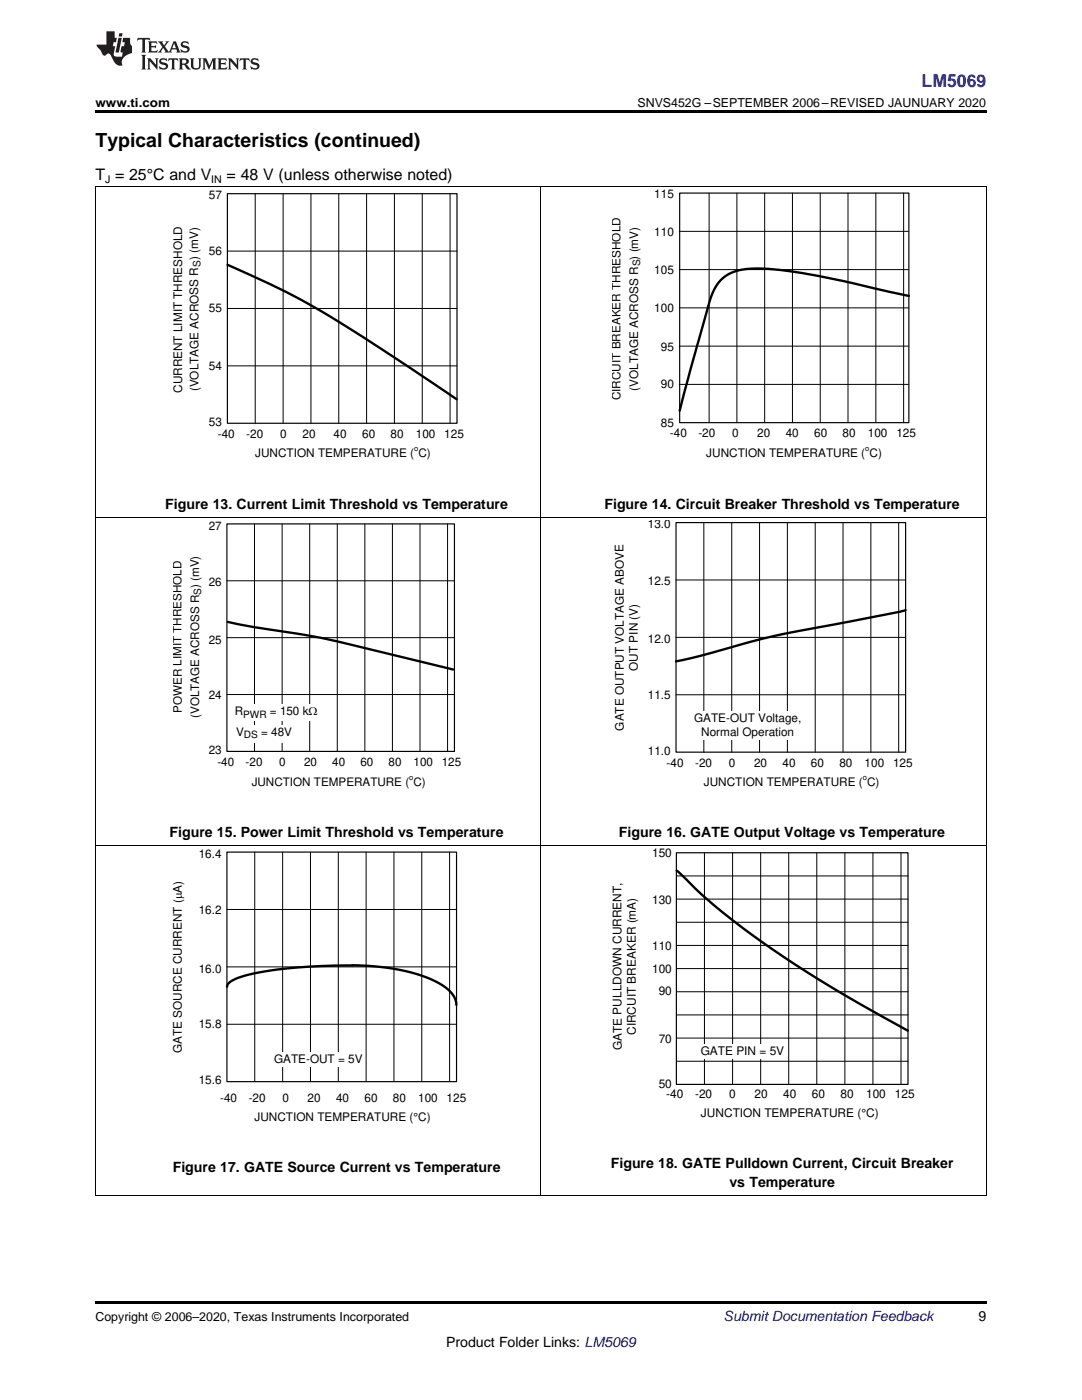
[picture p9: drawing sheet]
<svg xmlns="http://www.w3.org/2000/svg" width="216mm" height="279mm" viewBox="0 0 216 279" stroke-linecap="round" stroke-linejoin="round" font-family="sans-serif">
<defs><g id="words">
<text font-size="3.9" x="19" y="29.3">Typical Characteristics (continued)</text>
<text font-size="3.5" fill="#00f" x="183.9" y="17.3">LM5069</text>
<g font-size="3.2">
<text x="19" y="36">T = 25°C and V</text>
<text x="45.2" y="36">= 48 V (unless otherwise noted)</text>
</g>
<g font-size="2.8">
<text x="33" y="101.5">Figure 13. Current Limit Threshold vs Temperature</text>
<text x="120.6" y="101.5">Figure 14. Circuit Breaker Threshold vs Temperature</text>
<text x="33.8" y="167.1">Figure 15. Power Limit Threshold vs Temperature</text>
<text x="123.5" y="167.1">Figure 16. GATE Output Voltage vs Temperature</text>
<text x="34.5" y="233.9">Figure 17. GATE Source Current vs Temperature</text>
<text x="121.9" y="233.2">Figure 18. GATE Pulldown Current, Circuit Breaker</text>
<text x="145.6" y="236.9">vs Temperature</text>
<text x="195.3" y="263.6">9</text>
<text x="89" y="268.9">Product Folder Links: LM5069</text>
</g>
<text font-size="2.8" fill="#0000c8" x="144.4" y="263.6">Submit Documentation Feedback</text>
<g font-size="2.5">
<text x="19" y="21.4">www.ti.com</text>
<text x="127.2" y="21.4">SNVS452G –SEPTEMBER 2006–REVISED JAUNUARY 2020</text>
<text x="19" y="263.6">Copyright © 2006–2020, Texas Instruments Incorporated</text>
</g>
<g font-size="2.4">
<text x="130.1" y="171.1">150</text>
<text x="130.1" y="180.4">130</text>
<text x="130.1" y="189.5">110</text>
<text x="130.1" y="194.2">100</text>
<text x="131.4" y="198.7">90</text>
<text x="124.1" y="209.6" transform="rotate(-90 124.1 209.6)">GATE PULLDOWN CURRENT,</text>
<text x="126.9" y="206.6" transform="rotate(-90 126.9 206.6)">CIRCUIT BREAKER (mA)</text>
<text x="131.4" y="208.1">70</text>
<text x="139.8" y="210.6">GATE PIN = 5V</text>
<text x="131.4" y="217.2">50</text>
<text x="133" y="219.1">-40</text>
<text x="138.7" y="219.1">-20</text>
<text x="145.5" y="219.1">0</text>
<text x="150.5" y="219.1">20</text>
<text x="156.3" y="219.1">40</text>
<text x="162" y="219.1">60</text>
<text x="167.7" y="219.1">80</text>
<text x="172.8" y="219.1">100</text>
<text x="178.5" y="219.1">125</text>
<text x="139.9" y="222.9">JUNCTION TEMPERATURE (°C)</text>
</g>
<g font-size="2.3">
<text x="41.7" y="39.7">57</text>
<text x="130.6" y="39.5">115</text>
<text x="130.6" y="47.2">110</text>
<text x="41.7" y="51">56</text>
<text x="130.6" y="54.7">105</text>
<text x="41.7" y="62.2">55</text>
<text x="130.6" y="62.4">100</text>
<text x="131.9" y="70.1">95</text>
<text x="41.7" y="73.9">54</text>
<text x="127.4" y="78" transform="rotate(-90 127.4 78)">(VOLTAGE ACROSS R ) (mV)</text>
<text x="131.9" y="77.4">90</text>
<text x="36.4" y="78.4" transform="rotate(-90 36.4 78.4)">CURRENT LIMIT THRESHOLD</text>
<text x="39.6" y="78.1" transform="rotate(-90 39.6 78.1)">(VOLTAGE ACROSS R ) (mV)</text>
<text x="123.8" y="79.9" transform="rotate(-90 123.8 79.9)">CIRCUIT BREAKER THRESHOLD</text>
<text x="41.7" y="85.1">53</text>
<text x="43.5" y="87.5">-40</text>
<text x="49.2" y="87.5">-20</text>
<text x="55.9" y="87.5">0</text>
<text x="60.4" y="87.5">20</text>
<text x="66.6" y="87.5">40</text>
<text x="72.3" y="87.5">60</text>
<text x="77.9" y="87.5">80</text>
<text x="83" y="87.5">100</text>
<text x="88.7" y="87.5">125</text>
<text x="131.9" y="85.2">85</text>
<text x="133.7" y="87.2">-40</text>
<text x="139.4" y="87.2">-20</text>
<text x="146.1" y="87.2">0</text>
<text x="151.1" y="87.2">20</text>
<text x="156.8" y="87.2">40</text>
<text x="162.5" y="87.2">60</text>
<text x="168.1" y="87.2">80</text>
<text x="173.2" y="87.2">100</text>
<text x="178.9" y="87.2">125</text>
<text x="50.9" y="91.2">JUNCTION TEMPERATURE ( C)</text>
<text x="140.9" y="91.2">JUNCTION TEMPERATURE ( C)</text>
<text x="41.6" y="105.7">27</text>
<text x="129.3" y="105.4">13.0</text>
<text x="41.6" y="116.9">26</text>
<text x="129.3" y="116.7">12.5</text>
<text x="41.6" y="128.4">25</text>
<text x="129.3" y="128.4">12.0</text>
<text x="127.3" y="133.9" transform="rotate(-90 127.3 133.9)">OUT PIN (V)</text>
<text x="36.3" y="142.3" transform="rotate(-90 36.3 142.3)">POWER LIMIT THRESHOLD</text>
<text x="39.8" y="143.3" transform="rotate(-90 39.8 143.3)">(VOLTAGE ACROSS R ) (mV)</text>
<text x="41.6" y="139.4">24</text>
<text x="46.8" y="142.8">R</text>
<text x="53.9" y="142.8">= 150 k:</text>
<text x="129.3" y="139.5">11.5</text>
<text x="47.1" y="147.2">V</text>
<text x="52.1" y="147.2">= 48V</text>
<text x="124.5" y="145.8" transform="rotate(-90 124.5 145.8)">GATE OUTPUT VOLTAGE ABOVE</text>
<text x="138.5" y="144">GATE-OUT Voltage,</text>
<text x="139.9" y="146.8">Normal Operation</text>
<text x="41.6" y="150.4">23</text>
<text x="43.4" y="152.8">-40</text>
<text x="49" y="152.8">-20</text>
<text x="55.7" y="152.8">0</text>
<text x="60.7" y="152.8">20</text>
<text x="66.3" y="152.8">40</text>
<text x="71.9" y="152.8">60</text>
<text x="77.5" y="152.8">80</text>
<text x="82.5" y="152.8">100</text>
<text x="88.2" y="152.8">125</text>
<text x="129.3" y="150.6">11.0</text>
<text x="133" y="153">-40</text>
<text x="138.7" y="153">-20</text>
<text x="145.4" y="153">0</text>
<text x="150.5" y="153">20</text>
<text x="156.1" y="153">40</text>
<text x="161.8" y="153">60</text>
<text x="167.5" y="153">80</text>
<text x="172.5" y="153">100</text>
<text x="178.2" y="153">125</text>
<text x="50.2" y="156.8">JUNCTION TEMPERATURE ( C)</text>
<text x="140.4" y="156.8">JUNCTION TEMPERATURE ( C)</text>
<text x="39.7" y="171.2">16.4</text>
<text x="39.7" y="182.5">16.2</text>
<text x="39.7" y="194.2">16.0</text>
<text x="39.7" y="205.2">15.8</text>
<text x="36.3" y="210.1" transform="rotate(-90 36.3 210.1)">GATE SOURCE CURRENT (PA)</text>
<text x="54.7" y="212.2">GATE-OUT = 5V</text>
<text x="39.7" y="216.3">15.6</text>
<text x="43.9" y="219.9">-40</text>
<text x="49.6" y="219.9">-20</text>
<text x="56.3" y="219.9">0</text>
<text x="61.4" y="219.9">20</text>
<text x="67" y="219.9">40</text>
<text x="72.7" y="219.9">60</text>
<text x="78.4" y="219.9">80</text>
<text x="83.4" y="219.9">100</text>
<text x="89.1" y="219.9">125</text>
<text x="50.8" y="223.6">JUNCTION TEMPERATURE (°C)</text>
</g>
<g font-size="2.1">
<text x="21" y="36.6">J</text>
<text x="42.2" y="36.6">IN</text>
</g>
<g font-size="2">
<text x="40" y="53.3" transform="rotate(-90 40 53.3)">S</text>
<text x="127.8" y="53.2" transform="rotate(-90 127.8 53.2)">S</text>
<text x="40.1" y="118.7" transform="rotate(-90 40.1 118.7)">S</text>
<text x="48.5" y="143.2">PWR</text>
<text x="48.7" y="147.6">DS</text>
</g>
<g font-size="1.5">
<text x="82.7" y="90.1">o</text>
<text x="172.7" y="90.1">o</text>
<text x="81.7" y="155.7">o</text>
<text x="172.2" y="155.7">o</text>
</g>
</g></defs>
<path d="M19 238.6l.2 .1zM196.7 238.6l.1 .1zM19 259.7h177.8v.5h-177.8z" fill="#000"/>
<g fill="none" stroke="#000" stroke-width=".2">
<path d="M19.1 168.8v69.9M50.8 170.1v45.8M56.4 170.1v45.8M62 170.1v45.8M67.5 170.1v45.8M73.1 170.1v45.8M78.6 170.1v45.8M84.2 170.1v45.8M89.7 170.1v45.8M107.9 168.8v69.9M196.8 168.8v69.9M45.3 193h45.8"/>
<path d="M45.3 181.5h45.8M45.3 204.4h45.8M19 238.6h177.8"/>
</g>
<path d="M45.3 170.1h45.8v45.8h-45.8z" fill="none" stroke="#000" stroke-width=".23"/>
<path d="M54.7 210.1h17.7v2.8h-17.7z" fill-rule="evenodd" fill="#fff"/>
<path d="M135 173.7l2.5 2.4a93.6 93.6 0 0 0 14.2 11.6 300.3 300.3 0 0 0 29.4 18M45.3 196.9a2.56 2.56 0 0 1 2-1.7 42.4 42.4 0 0 1 12.2-2.1 77.1 77.1 0 0 1 20.7 .5 19.8 19.8 0 0 1 9.4 4.1l1 1.3 .5 1.5" fill="none" stroke="#000" stroke-width=".47"/>
<path d="M135 170.2h46.2v46.2h-46.2z" fill="none" stroke="#000" stroke-width=".24"/>
<g fill="none" stroke="#000" stroke-width=".2">
<path d="M135 174.8h46.2M135 179.4h46.2M140.6 170.2v46.2M146.2 170.2v46.2M151.8 170.2v46.2M157.4 170.2v46.2M163 170.2v46.2M168.6 170.2v46.2M174.2 170.2v46.2M179.8 170.2v46.2M135 193.3h46.2M135 184.1h46.2"/>
<path d="M135 188.7h46.2M135 197.9h46.2M135 211.8h46.2M135 207.2h46.2M135 202.5h46.2"/>
</g>
<path d="M139.8 208.5h16.7v2.8h-16.7z" fill-rule="evenodd" fill="#fff"/>
<g fill="none" stroke="#000" stroke-width=".2">
<path d="M19.1 103.2v65.7M45.3 115.9h45.4M50.8 104.6v45.4M56.3 104.6v45.4M61.8 104.6v45.4M67.3 104.6v45.4M72.8 104.6v45.4M78.3 104.6v45.4M83.8 104.6v45.4M89.3 104.6v45.4M107.9 103.2v65.7M196.8 103.2v65.7"/>
<path d="M45.3 127.3h45.4M45.3 138.6h45.4M19 168.8h177.8"/>
</g>
<path d="M45.3 104.6h45.4v45.4h-45.4z" fill="none" stroke="#000" stroke-width=".23"/>
<path d="M45.4 124.1l5.5 1.1a177 177 0 0 1 24.4 4.8l15.1 3.6" fill="none" stroke="#000" stroke-width=".47"/>
<g fill="#fff">
<path d="M46.8 140.6h16.6v3.3h-16.6z" fill-rule="evenodd"/>
<path d="M47.1 145h11.2v3.3h-11.2z" fill-rule="evenodd"/>
<path d="M47.1 144.7h11.2v3.3h-11.2z" fill-rule="evenodd"/>
</g>
<path d="M134.9 104.3h45.8v45.8h-45.8z" fill="none" stroke="#000" stroke-width=".23"/>
<path d="M134.9 115.7h45.8M140.4 104.3v45.8M146 104.3v45.8M151.6 104.3v45.8M157.1 104.3v45.8M162.7 104.3v45.8M168.2 104.3v45.8M173.8 104.3v45.8M179.3 104.3v45.8M134.9 127.2h45.8M134.9 138.7h45.8" fill="none" stroke="#000" stroke-width=".2"/>
<path d="M138.5 141.9h21.4v5.6h-21.4z" fill-rule="evenodd" fill="#fff"/>
<path d="M45.4 52.9a167.2 167.2 0 0 1 30.8 16.8l14.9 10M181.4 59.1l-15.4-3.5a81.7 81.7 0 0 0-15.6-2 8.6 8.6 0 0 0-6.7 2.5 12.8 12.8 0 0 0-2.6 5.8l-5.5 20.1M180.7 121.8l-1.4 .3-11.2 2.2a191.5 191.5 0 0 0-27.5 6.4l-5.7 1.3" fill="none" stroke="#000" stroke-width=".47"/>
<g fill="none" stroke="#000" stroke-width=".2">
<path d="M19 37.2h177.8M19.1 37.3v66M50.9 38.7v45.8M56.5 38.7v45.8M62 38.7v45.8M67.6 38.7v45.8M73.1 38.7v45.8M78.7 38.7v45.8M84.3 38.7v45.8M89.8 38.7v45.8M107.9 37.3v66M141.5 38.5v45.9"/>
<path d="M147 38.5v45.9M152.6 38.5v45.9M158.1 38.5v45.9M163.7 38.5v45.9M169.2 38.5v45.9M174.8 38.5v45.9M180.3 38.5v45.9M196.8 37.3v66M45.4 50.1h45.8M135.5 53.8h45.8M135.5 46.2h45.8M45.4 61.6h45.8"/>
<path d="M45.4 73h45.8M135.5 76.7h45.8M135.5 69.1h45.8M135.5 61.4h45.8M19 103.2h177.8"/>
</g>
<path d="M45.4 38.7h45.8v45.8h-45.8zM135.6 38.5h45.8v45.9h-45.8z" fill="none" stroke="#000" stroke-width=".23"/>
<path d="M19 22h177.8v.5h-177.8z" fill="#000"/>
<g fill="#231f20">
<path d="M27.5 7.6l-.1 .5 .4-.2h.6v.1v2.1l-.2 .4h1l-.3-.4v-2.1l.1-.1h.5l.5 .2-.2-.5zM29.5 8.3l.2 .3v1.5l-.2 .4h1.8l.2-.6a1.04 1.04 0 0 1-1.3 .2v-.7h.6l.3 .2v-.6l-.3 .2h-.6v-.6l.8-.1 .4 .3-.2-.5zM31.5 8.3l.9 1.1-.9 1.1h.8l-.2-.2 .5-.7 .4 .7-.2 .2h1.5l-.1-.2 .1-.4h.9l.1 .4-.2 .2h1l-.3-.3-.7-1.9h-.5l-.9 2-.8-1 .9-1h-.8l.1 .3-.3 .5-.4-.6 .2-.2zM34.7 8.6l.4 1h-.7zM36.3 8.4a.63 .63 0 0 0-.2 .7 .63 .63 0 0 0 .6 .4l.6 .2 .1 .2a.75 .75 0 0 1-.7 .4 .75 .75 0 0 1-.6-.5l.1 .7 .1-.1a1.11 1.11 0 0 0 1.5-.6 1.13 1.13 0 0 0-1.2-.8l-.1-.4a1.04 1.04 0 0 1 1.2 .2l-.2-.5-.1 .1-.5-.2zM28.2 10.9l.2 .4v2.2l-.2 .4h1l-.3-.4v-2.2l.3-.4zM29.3 11.6l.3 .4v1.5l-.3 .4h.8l-.2-.4v-1.3l1.5 1.7v-1.9l.2-.4h-.7l.2 .4v.9l-1.1-1.3zM32 11.8a.62 .62 0 0 0-.2 .7 .62 .62 0 0 0 .6 .4l.6 .1 .1 .3a.76 .76 0 0 1-.7 .3 .76 .76 0 0 1-.6-.4l.1 .7 .1-.1a1.11 1.11 0 0 0 1.5-.6 1.13 1.13 0 0 0-1.2-.8l-.1-.4a1.04 1.04 0 0 1 1.2 .2l-.2-.6-.1 .1-.5-.1zM33.7 11.6l-.2 .6a.61 .61 0 0 1 .8-.3v1.6l-.2 .4h.9l-.2-.4v-1.6a.63 .63 0 0 1 .8 .3l-.2-.6zM35.6 11.6l.3 .4v1.5l-.3 .4h1l-.2-.2v-.8l.5 .2a.76 .76 0 0 0 1.2 .7l-1-1a.58 .58 0 0 0 .6-.5 .58 .58 0 0 0-.5-.6zM36.4 11.9h.1a.45 .45 0 0 1 .5 .1 .45 .45 0 0 1 .1 .5l-.7 .2zM37.9 11.6l.2 .2a2.17 2.17 0 0 0 .3 1.9 .99 .99 0 0 0 1.6-.6v-1.1l.2-.4h-.7l.2 .2a1.92 1.92 0 0 1-.2 1.8 .6 .6 0 0 1-.9-.5v-1.1l.2-.4zM40.4 11.6l.2 .4v1.5l-.2 .4h.7l-.2-.4v-1.4l.8 1.8 .8-1.8v1.4l-.2 .4h.9l-.2-.4v-1.5l.2-.4h-.8l-.6 1.5-.6-1.5zM43.4 11.6l.2 .4v1.5l-.2 .4h1.8l.2-.6a1.04 1.04 0 0 1-1.3 .1v-.6h.5l.4 .2v-.6l-.4 .2h-.5v-.7h.8l.3 .3-.1-.6zM45.5 11.6l.2 .4v1.5l-.2 .4h.7l-.2-.4v-1.3l1.5 1.7v-1.9l.2-.4h-.7l.2 .4v.9l-1.1-1.3zM47.9 11.6l-.1 .6a.61 .61 0 0 1 .8-.3v1.6l-.3 .4h1l-.3-.4 .1-1.6a.63 .63 0 0 1 .7 .3l-.1-.6zM50.2 11.8a.62 .62 0 0 0-.2 .7 .62 .62 0 0 0 .6 .4l.6 .1 .2 .3a.76 .76 0 0 1-.8 .3 .76 .76 0 0 1-.6-.4l.1 .7 .2-.1a1.11 1.11 0 0 0 1.5-.6 1.13 1.13 0 0 0-1.3-.8l-.1-.4a1.04 1.04 0 0 1 1.2 .2l-.1-.6-.2 .1-.5-.1z"/>
<path d="M21.2 6.3v2.6h-1.9l.1 .4 .7 .9a.91 .91 0 0 0 1 .8 .56 .56 0 0 1 .5-.3 .56 .56 0 0 1 .5 .3l.4 .8a1.53 1.53 0 0 0 1.9 1.2 1.54 1.54 0 0 1 1-2.1l.9-.3v-1.4a1.52 1.52 0 0 1-.3-1.6h-1.4l-.2 .8h.5l-.2 .8h-.4l-.2 1v.2l.4 .1-.2 .8a1.93 1.93 0 0 1-1.6-.3l.3-1.8h-.5l.2-.8h.4l.2-.8h-.4v-1.3zM23.6 7.6l-.6 2.9h.7l.6-2.9zM23.8 6.6l-.1 .7h.6l.2-.7z"/>
</g>
<use href="#words"/>
</svg>
